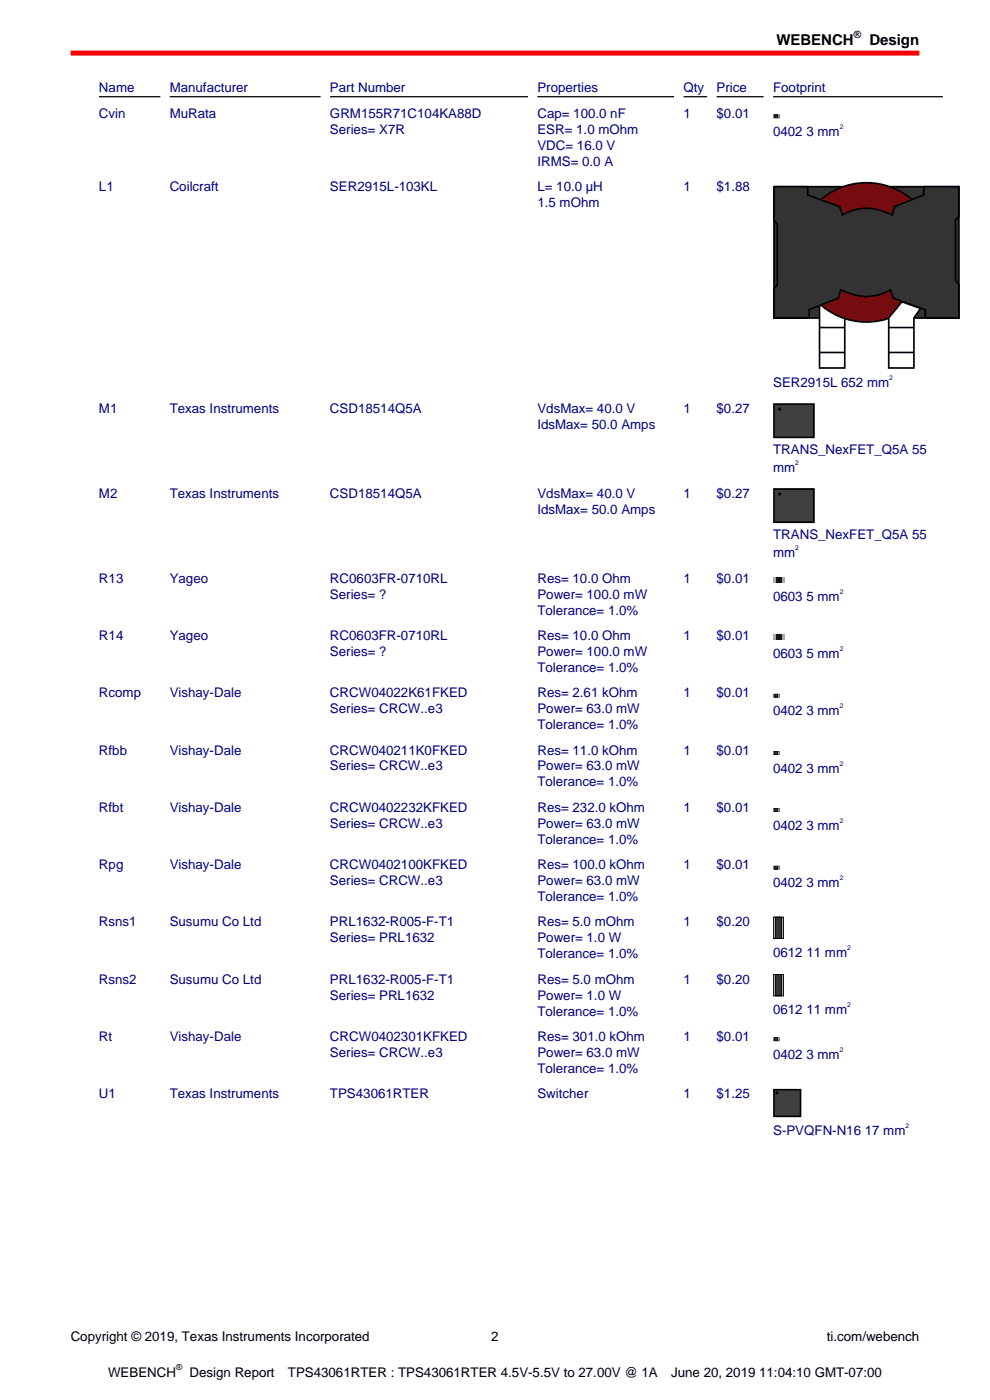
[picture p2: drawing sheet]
<svg xmlns="http://www.w3.org/2000/svg" width="210mm" height="297mm" viewBox="0 0 210 297" stroke-linecap="round" stroke-linejoin="round" font-family="sans-serif">
<defs><g id="words">
<g font-size="3.2">
<text x="164.7" y="9.6">WEBENCH</text>
<text x="184.4" y="9.6">Design</text>
</g>
<g font-size="2.8" fill="#000080">
<text x="21" y="19.4">Name</text>
<text x="36" y="19.4">Manufacturer</text>
<text x="70" y="19.4">Part Number</text>
<text x="114" y="19.4">Properties</text>
<text x="145" y="19.4">Qty</text>
<text x="152" y="19.4">Price</text>
<text x="164" y="19.4">Footprint</text>
<text x="21" y="25.1">Cvin</text>
<text x="36" y="25.1">MuRata</text>
<text x="70" y="25.1">GRM155R71C104KA88D</text>
<text x="70" y="28.5">Series= X7R</text>
<text x="114" y="25.1">Cap= 100.0 nF</text>
<text x="114" y="28.5">ESR= 1.0 mOhm</text>
<text x="145" y="25.1">1</text>
<text x="152" y="25.1">$0.01</text>
<text x="164" y="28.9">0402 3 mm</text>
<text x="114" y="31.8">VDC= 16.0 V</text>
<text x="114" y="35.2">IRMS= 0.0 A</text>
<text x="21" y="40.6">L1</text>
<text x="36" y="40.6">Coilcraft</text>
<text x="70" y="40.6">SER2915L-103KL</text>
<text x="114" y="40.6">L= 10.0 µH</text>
<text x="145" y="40.6">1</text>
<text x="152" y="40.6">$1.88</text>
<text x="114" y="44">1.5 mOhm</text>
<text x="164" y="82.2">SER2915L 652 mm</text>
<text x="21" y="87.6">M1</text>
<text x="36" y="87.6">Texas Instruments</text>
<text x="70" y="87.6">CSD18514Q5A</text>
<text x="114" y="87.6">VdsMax= 40.0 V</text>
<text x="145" y="87.6">1</text>
<text x="152" y="87.6">$0.27</text>
<text x="114" y="91">IdsMax= 50.0 Amps</text>
<text x="164" y="96.3">TRANS_NexFET_Q5A 55</text>
<text x="164" y="100.2">mm</text>
<text x="21" y="105.6">M2</text>
<text x="36" y="105.6">Texas Instruments</text>
<text x="70" y="105.6">CSD18514Q5A</text>
<text x="114" y="105.6">VdsMax= 40.0 V</text>
<text x="145" y="105.6">1</text>
<text x="152" y="105.6">$0.27</text>
<text x="114" y="109">IdsMax= 50.0 Amps</text>
<text x="164" y="114.4">TRANS_NexFET_Q5A 55</text>
<text x="164" y="118.2">mm</text>
<text x="21" y="123.6">R13</text>
<text x="36" y="123.6">Yageo</text>
<text x="70" y="123.6">RC0603FR-0710RL</text>
<text x="114" y="123.6">Res= 10.0 Ohm</text>
<text x="145" y="123.6">1</text>
<text x="152" y="123.6">$0.01</text>
<text x="70" y="127">Series= ?</text>
<text x="114" y="127">Power= 100.0 mW</text>
<text x="114" y="130.4">Tolerance= 1.0%</text>
<text x="164" y="127.4">0603 5 mm</text>
<text x="21" y="135.7">R14</text>
<text x="36" y="135.7">Yageo</text>
<text x="70" y="135.7">RC0603FR-0710RL</text>
<text x="114" y="135.7">Res= 10.0 Ohm</text>
<text x="145" y="135.7">1</text>
<text x="152" y="135.7">$0.01</text>
<text x="70" y="139.1">Series= ?</text>
<text x="114" y="139.1">Power= 100.0 mW</text>
<text x="114" y="142.5">Tolerance= 1.0%</text>
<text x="164" y="139.6">0603 5 mm</text>
<text x="21" y="147.9">Rcomp</text>
<text x="36" y="147.9">Vishay-Dale</text>
<text x="70" y="147.9">CRCW04022K61FKED</text>
<text x="114" y="147.9">Res= 2.61 kOhm</text>
<text x="145" y="147.9">1</text>
<text x="152" y="147.9">$0.01</text>
<text x="70" y="151.3">Series= CRCW..e3</text>
<text x="114" y="151.3">Power= 63.0 mW</text>
<text x="114" y="154.7">Tolerance= 1.0%</text>
<text x="164" y="151.8">0402 3 mm</text>
<text x="21" y="160.1">Rfbb</text>
<text x="36" y="160.1">Vishay-Dale</text>
<text x="70" y="160.1">CRCW040211K0FKED</text>
<text x="114" y="160.1">Res= 11.0 kOhm</text>
<text x="145" y="160.1">1</text>
<text x="152" y="160.1">$0.01</text>
<text x="70" y="163.5">Series= CRCW..e3</text>
<text x="114" y="163.5">Power= 63.0 mW</text>
<text x="114" y="166.8">Tolerance= 1.0%</text>
<text x="164" y="163.9">0402 3 mm</text>
<text x="21" y="172.2">Rfbt</text>
<text x="36" y="172.2">Vishay-Dale</text>
<text x="70" y="172.2">CRCW0402232KFKED</text>
<text x="114" y="172.2">Res= 232.0 kOhm</text>
<text x="145" y="172.2">1</text>
<text x="152" y="172.2">$0.01</text>
<text x="70" y="175.6">Series= CRCW..e3</text>
<text x="114" y="175.6">Power= 63.0 mW</text>
<text x="114" y="179">Tolerance= 1.0%</text>
<text x="164" y="176.1">0402 3 mm</text>
<text x="21" y="184.4">Rpg</text>
<text x="36" y="184.4">Vishay-Dale</text>
<text x="70" y="184.4">CRCW0402100KFKED</text>
<text x="114" y="184.4">Res= 100.0 kOhm</text>
<text x="145" y="184.4">1</text>
<text x="152" y="184.4">$0.01</text>
<text x="70" y="187.8">Series= CRCW..e3</text>
<text x="114" y="187.8">Power= 63.0 mW</text>
<text x="114" y="191.2">Tolerance= 1.0%</text>
<text x="164" y="188.2">0402 3 mm</text>
<text x="21" y="196.5">Rsns1</text>
<text x="36" y="196.5">Susumu Co Ltd</text>
<text x="70" y="196.5">PRL1632-R005-F-T1</text>
<text x="114" y="196.5">Res= 5.0 mOhm</text>
<text x="145" y="196.5">1</text>
<text x="152" y="196.5">$0.20</text>
<text x="70" y="199.9">Series= PRL1632</text>
<text x="114" y="199.9">Power= 1.0 W</text>
<text x="114" y="203.3">Tolerance= 1.0%</text>
<text x="164" y="203">0612 11 mm</text>
<text x="21" y="208.7">Rsns2</text>
<text x="36" y="208.7">Susumu Co Ltd</text>
<text x="70" y="208.7">PRL1632-R005-F-T1</text>
<text x="114" y="208.7">Res= 5.0 mOhm</text>
<text x="145" y="208.7">1</text>
<text x="152" y="208.7">$0.20</text>
<text x="70" y="212.1">Series= PRL1632</text>
<text x="114" y="212.1">Power= 1.0 W</text>
<text x="114" y="215.5">Tolerance= 1.0%</text>
<text x="164" y="215.1">0612 11 mm</text>
<text x="21" y="220.9">Rt</text>
<text x="36" y="220.9">Vishay-Dale</text>
<text x="70" y="220.9">CRCW0402301KFKED</text>
<text x="114" y="220.9">Res= 301.0 kOhm</text>
<text x="145" y="220.9">1</text>
<text x="152" y="220.9">$0.01</text>
<text x="70" y="224.3">Series= CRCW..e3</text>
<text x="114" y="224.3">Power= 63.0 mW</text>
<text x="114" y="227.6">Tolerance= 1.0%</text>
<text x="164" y="224.7">0402 3 mm</text>
<text x="21" y="233">U1</text>
<text x="36" y="233">Texas Instruments</text>
<text x="70" y="233">TPS43061RTER</text>
<text x="114" y="233">Switcher</text>
<text x="145" y="233">1</text>
<text x="152" y="233">$1.25</text>
<text x="164" y="240.8">S-PVQFN-N16 17 mm</text>
</g>
<g font-size="2.8">
<text x="15" y="284.4">Copyright © 2019, Texas Instruments Incorporated</text>
<text x="104.2" y="284.4">2</text>
<text x="175.4" y="284.4">ti.com/webench</text>
<text x="22.9" y="292">WEBENCH</text>
<text x="40.2" y="292">Design Report</text>
<text x="61.1" y="292">TPS43061RTER : TPS43061RTER 4.5V-5.5V to 27.00V @ 1A</text>
<text x="142.4" y="292">June 20, 2019 11:04:10 GMT-07:00</text>
</g>
<text font-size="2.1" x="181.1" y="8">®</text>
<text font-size="1.8" x="37.3" y="290.6">®</text>
<g font-size="1.4" fill="#000080">
<text x="178.1" y="27.4">2</text>
<text x="188.6" y="80.7">2</text>
<text x="168.7" y="98.7">2</text>
<text x="168.7" y="116.7">2</text>
<text x="178.1" y="126">2</text>
<text x="178.1" y="138.1">2</text>
<text x="178.1" y="150.3">2</text>
<text x="178.1" y="162.4">2</text>
<text x="178.1" y="174.6">2</text>
<text x="178.1" y="186.8">2</text>
<text x="179.7" y="201.5">2</text>
<text x="179.7" y="213.7">2</text>
<text x="178.1" y="223.2">2</text>
<text x="192.1" y="239.4">2</text>
</g>
</g></defs>
<path d="M15 11.3h180" fill="none" stroke="#f00" stroke-width="1.1" stroke-linecap="butt"/>
<path d="M16 20.5h3" fill="none" stroke="#fff" stroke-width=".26"/>
<path d="M21 20.5h13M36 20.5h32M70 20.5h42M114 20.5h29M145 20.5h5M152 20.5h10M164 20.5h36" fill="none" stroke="#000" stroke-width=".26"/>
<path d="M164 24.4h1.4v.7h-1.4z" fill="#cbcbcb"/>
<path d="M164.4 24.4h.7v.7h-.7z" fill="#363636"/>
<g fill="#000">
<path d="M164.4 24.4h.6v.6h-.6zM164.4 24.4v.7h.7v-.7z"/>
<path d="M164.1 24.4h1.2v.6h-1.2zM164 24.4v.7h1.4v-.7z"/>
</g>
<path d="M164.2 39.6h39.2v27.9h-39.2z" fill="#333"/>
<path d="M164.2 39.6h39.2v27.9h-39.2z" fill="none" stroke="#000" stroke-width=".35"/>
<path d="M173.8 64.7h5.4v13.4h-5.4z" fill="#fff"/>
<path d="M173.8 64.7h5.4v13.4h-5.4z" fill="none" stroke="#000" stroke-width=".35"/>
<circle cx="183.8" cy="53.5" r="14.8" fill="#750c10"/>
<circle cx="183.8" cy="53.5" r="14.8" fill="none" stroke="#000" stroke-width=".35"/>
<path d="M191.3 64l4 1.4-1.4 2v10.7h-5.4v-10.7z" fill="#fff"/>
<path d="M191.3 64l4 1.4-1.4 2v10.7h-5.4v-10.7z" fill="none" stroke="#000" stroke-width=".35"/>
<path d="M164.2 39.6h7.1v1.8l6.8 2.4 .6 1.8a10.6 10.6 0 0 1 10.6 0l.5-1.8 6.1-2.4v-1.8h7.5v6.3l-.7 .7v13l.7 .6v7.3h-7.1v-1.8l-6.8-2.5-.6-1.7a10.6 10.6 0 0 1-10.6 0l-.5 1.7-6.2 2.5v1.8h-7.4v-6.4l.7-.6v-13l-.7-.7z" fill="#333"/>
<path d="M164.2 39.6h7.1v1.8l6.8 2.4 .6 1.8a10.6 10.6 0 0 1 10.6 0l.5-1.8 6.1-2.4v-1.8h7.5v6.3l-.7 .7v13l.7 .6v7.3h-7.1v-1.8l-6.8-2.5-.6-1.7a10.6 10.6 0 0 1-10.6 0l-.5 1.7-6.2 2.5v1.8h-7.4v-6.4l.7-.6v-13l-.7-.7zM173.9 69.5h5.2M173.9 74.8h5.2M188.5 69.5h5.3M188.5 74.8h5.3" fill="none" stroke="#000" stroke-width=".35"/>
<path d="M164.2 85.7h8.4v7.1h-8.4z" fill="#404040"/>
<g fill="none" stroke="#000" stroke-width=".35">
<path d="M164.2 85.7h8.4v7.1h-8.4z"/>
<circle cx="165.4" cy="86.8" r=".18"/>
</g>
<path d="M164.2 103.7h8.4v7.1h-8.4z" fill="#404040"/>
<g fill="none" stroke="#000" stroke-width=".35">
<path d="M164.2 103.7h8.4v7.1h-8.4z"/>
<circle cx="165.4" cy="104.8" r=".18"/>
</g>
<path d="M164 122.5h2.4v1.2h-2.4z" fill="#b3b3b3"/>
<path d="M164.6 122.5h1.2v1.2h-1.2z" fill="#1a1a1a"/>
<path d="M164 134.6h2.4v1.2h-2.4z" fill="#b3b3b3"/>
<path d="M164.6 134.6h1.2v1.2h-1.2z" fill="#1a1a1a"/>
<path d="M164 147.2h1.4v.7h-1.4z" fill="#cbcbcb"/>
<path d="M164.4 147.2h.7v.7h-.7z" fill="#363636"/>
<g fill="#000">
<path d="M164.4 147.3h.6v.5h-.6zM164.4 147.2v.7h.7v-.7z"/>
<path d="M164.1 147.3h1.2v.5h-1.2zM164 147.2v.7h1.4v-.7z"/>
</g>
<path d="M164 159.4h1.4v.7h-1.4z" fill="#cbcbcb"/>
<path d="M164.4 159.4h.7v.7h-.7z" fill="#363636"/>
<g fill="#000">
<path d="M164.4 159.4h.6v.6h-.6zM164.4 159.4v.7h.7v-.7z"/>
<path d="M164.1 159.4h1.2v.6h-1.2zM164 159.4v.7h1.4v-.7z"/>
</g>
<path d="M164 171.5h1.4v.7h-1.4z" fill="#cbcbcb"/>
<path d="M164.4 171.5h.7v.7h-.7z" fill="#363636"/>
<g fill="#000">
<path d="M164.4 171.6h.6v.5h-.6zM164.4 171.5v.7h.7v-.7z"/>
<path d="M164.1 171.6h1.2v.5h-1.2zM164 171.5v.7h1.4v-.7z"/>
</g>
<path d="M164 183.7h1.4v.7h-1.4z" fill="#cbcbcb"/>
<path d="M164.4 183.7h.7v.7h-.7z" fill="#363636"/>
<g fill="#000">
<path d="M164.4 183.8h.6v.5h-.6zM164.4 183.7v.7h.7v-.7z"/>
<path d="M164.1 183.8h1.2v.5h-1.2zM164 183.7v.7h1.4v-.7z"/>
</g>
<path d="M164 194.6h2.2v4.5h-2.2z" fill="#cbcbcb"/>
<path d="M164.4 194.6h1.4v4.5h-1.4z" fill="#363636"/>
<path d="M164 194.6h2.2v4.5h-2.2zM164.4 194.6h1.4v4.5h-1.4z" fill="none" stroke="#000" stroke-width=".21"/>
<path d="M164 206.7h2.2v4.6h-2.2z" fill="#cbcbcb"/>
<path d="M164.4 206.7h1.4v4.6h-1.4z" fill="#363636"/>
<path d="M164 206.7h2.2v4.6h-2.2zM164.4 206.7h1.4v4.6h-1.4z" fill="none" stroke="#000" stroke-width=".21"/>
<path d="M164 220.2h1.4v.7h-1.4z" fill="#cbcbcb"/>
<path d="M164.4 220.2h.7v.7h-.7z" fill="#363636"/>
<g fill="#000">
<path d="M164.4 220.2h.6v.6h-.6zM164.4 220.2v.7h.7v-.7z"/>
<path d="M164.1 220.2h1.2v.6h-1.2zM164 220.2v.7h1.4v-.7z"/>
</g>
<path d="M164.2 231.2h5.6v5.6h-5.6z" fill="#404040"/>
<g fill="none" stroke="#000" stroke-width=".35">
<path d="M164.2 231.2h5.6v5.6h-5.6z"/>
<circle cx="164.8" cy="231.8" r=".14"/>
</g>
<use href="#words"/>
</svg>
